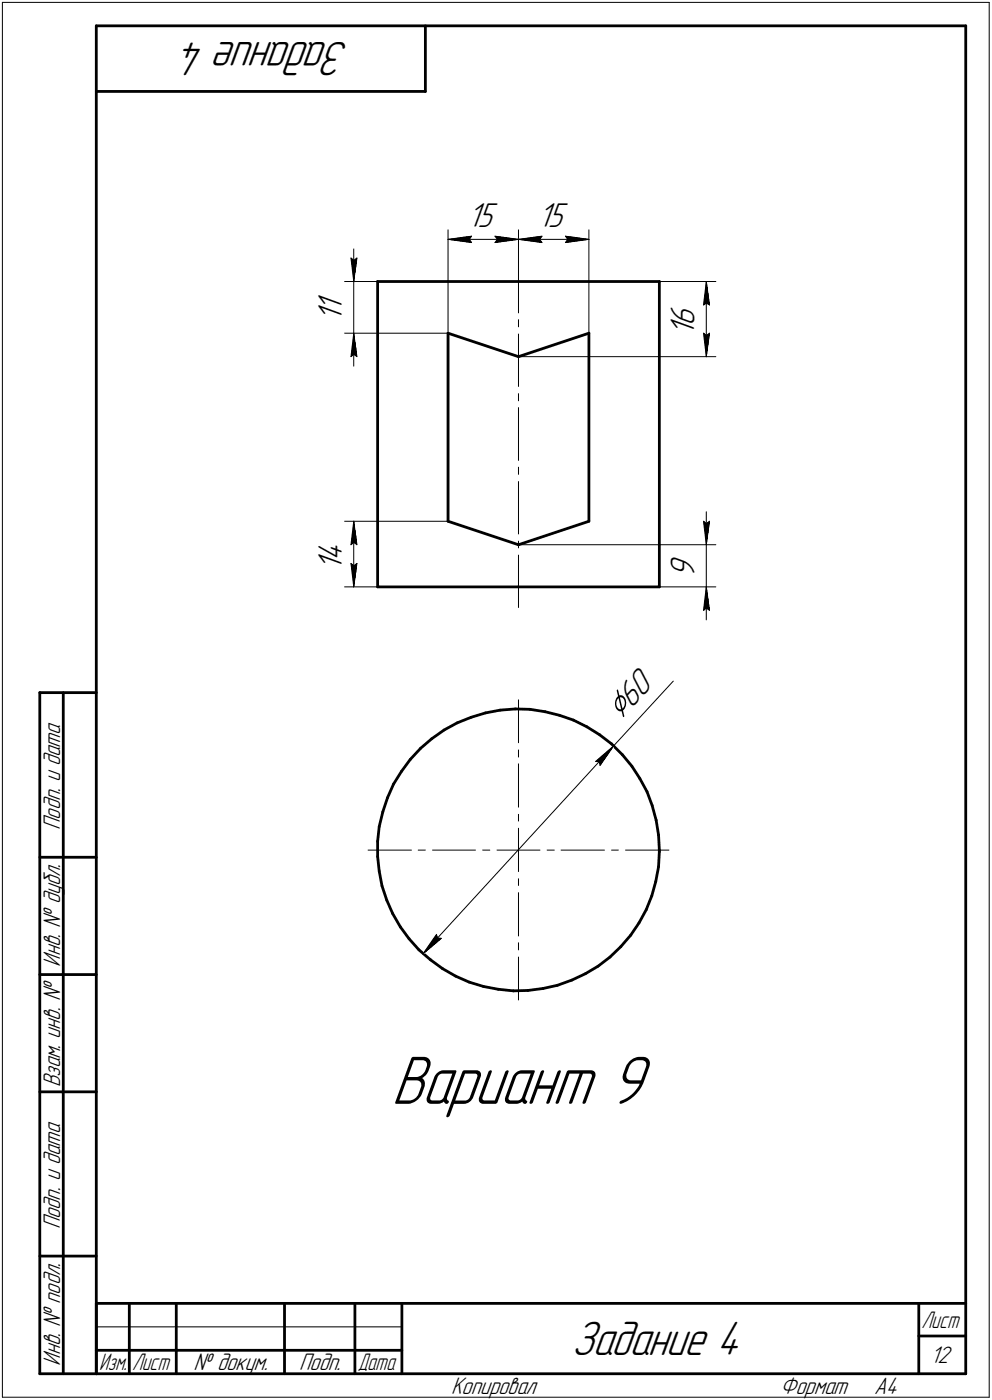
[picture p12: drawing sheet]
<svg xmlns="http://www.w3.org/2000/svg" width="211mm" height="298mm" viewBox="0 0 211 298" stroke-linecap="round" stroke-linejoin="round" font-family="sans-serif">
<defs><g id="words">
<text font-size="15.6" x="83.3" y="235">Вариант 9</text>
<g font-size="10.9">
<text x="74.4" y="9" transform="rotate(-180 74.4 9)">Задание 4</text>
<text x="121.6" y="288.5">Задание 4</text>
</g>
<text font-size="8.5" x="132.1" y="153.4" transform="rotate(-47 132.1 153.4)">Ç60</text>
<g font-size="7.8">
<text x="99.5" y="48.4">15</text>
<text x="114.5" y="48.4">15</text>
<text x="72.8" y="68.5" transform="rotate(-90 72.8 68.5)">1</text>
<text x="72.8" y="66.4" transform="rotate(-90 72.8 66.4)">1</text>
<text x="147.8" y="71.5" transform="rotate(-90 147.8 71.5)">1</text>
<text x="147.8" y="69.4" transform="rotate(-90 147.8 69.4)">6</text>
<text x="72.8" y="119.4" transform="rotate(-90 72.8 119.4)">4</text>
<text x="72.8" y="121.5" transform="rotate(-90 72.8 121.5)">1</text>
<text x="147.8" y="123" transform="rotate(-90 147.8 123)">9</text>
</g>
<g font-size="5.4">
<text x="12.8" y="176.7" transform="rotate(-90 12.8 176.7)">Подп. и дата</text>
<text x="12.8" y="205.8" transform="rotate(-90 12.8 205.8)">Инв. № дубл.</text>
<text x="12.8" y="231.6" transform="rotate(-90 12.8 231.6)">Взам. инв. №</text>
<text x="12.8" y="261.7" transform="rotate(-90 12.8 261.7)">Подп. и дата</text>
<text x="12.8" y="290.8" transform="rotate(-90 12.8 290.8)">Инв. № подл.</text>
<text x="41.2" y="291.8">№ докум.</text>
<text x="63.6" y="291.8">Подп.</text>
<text x="198" y="290.3">12</text>
<text x="96" y="296.8">Копировал</text>
<text x="166" y="296.8">Формат</text>
<text x="186" y="296.8">A4</text>
</g>
<g font-size="5.3">
<text x="196.1" y="282.8">Лист</text>
<text x="21.1" y="291.8">Изм.</text>
<text x="28.1" y="291.8">Лист</text>
<text x="76.1" y="291.8">Дата</text>
</g>
</g></defs>
<g fill="none" stroke="#000" stroke-width=".59">
<path d="M20.5 5.5v287zM20.5 5.5h185zM20.5 19.5h70zM90.5 5.5v14zM205.5 5.5v287zM80.3 59.9v65.1zM80.3 59.9h60zM140.3 59.9v65.1zM95.3 71l15 4.9zM95.3 71v40zM110.3 75.9l15-4.9zM125.3 71v40z"/>
<path d="M95.3 111l15 5zM110.3 116l15-5zM80.3 125h60zM8.5 147.5v145zM8.5 147.5h12zM13.5 147.5v145zM89.5 159.3l2.4-2zM89.5 159.3l-2.2 2.4zM91.9 157.3l2.6-1.9zM94.5 155.4l2.8-1.5zM97.3 153.9l2.9-1.2zM100.2 152.7l3.1-.9z"/>
<path d="M103.3 151.8l3.1-.6zM106.4 151.2l3.2-.2zM109.6 151h3.2zM112.8 151l3.2 .6zM116 151.6l3 .7zM119 152.3l3 1zM122 153.3l2.9 1.5zM124.9 154.8l2.7 1.7zM127.6 156.5l2.5 1.9zM130.1 158.4l2.3 2.3zM80.3 179.2v3.2zM80.7 176l-.4 3.2z"/>
<path d="M81.4 172.9l-.7 3.1zM82.5 169.8l-1.1 3.1zM83.7 167l-1.2 2.8zM85.4 164.3l-1.7 2.7zM87.3 161.7l-1.9 2.6zM132.4 160.7l2.1 2.5zM134.5 163.2l1.6 2.6zM136.1 165.8l1.6 2.8zM137.7 168.6l1.1 2.9zM138.8 171.5l.8 3.2zM139.6 174.7l.5 3.1zM140.1 177.8l.2 3.2z"/>
<path d="M8.5 182.5h12zM80.3 182.4l.4 3.1zM80.7 185.5l.6 3.1zM81.3 188.6l1 3.1zM82.3 191.7l1.3 2.9zM83.6 194.6l1.6 2.8zM85.2 197.4l1.8 2.5zM87 199.9l2.2 2.4zM134.2 199.1l-2.1 2.5zM136 196.5l-1.8 2.6zM137.5 193.7l-1.5 2.8zM138.7 190.8l-1.2 2.9z"/>
<path d="M139.5 187.7l-.8 3.1zM140.1 184.6l-.6 3.1zM140.3 181.4l-.2 3.2zM140.3 181v.4zM8.5 207.5h12zM89.2 202.3l2.4 2.1zM91.6 204.4l2.5 1.8zM94.1 206.2l2.8 1.7zM96.9 207.9l2.9 1.2zM99.8 209.1l3.1 1zM102.9 210.1l3.1 .6zM106 210.7l3.2 .3z"/>
<path d="M109.2 211l3.2-.1zM112.4 210.9l3.2-.4zM115.6 210.5l3-.7zM118.6 209.8l3.1-1.1zM121.7 208.7l2.8-1.4zM124.5 207.3l2.8-1.6zM127.3 205.7l2.5-1.9zM129.8 203.8l2.3-2.2zM8.5 232.5h12zM8.5 267.5h12zM20.5 277.5h185zM20.5 277.5v15z"/>
<path d="M27.5 277.5v15zM37.5 277.5v15zM60.5 277.5v15zM75.5 277.5v15zM85.5 277.5v15zM195.5 277.5v15zM8.5 292.5h12zM20.5 292.5h185zM20.5 287.5h7zM27.5 287.5h10zM37.5 287.5h23zM60.5 287.5h15z"/>
<path d="M75.5 287.5h10zM195.5 284.5h10z"/>
</g>
<g fill="none" stroke="#000" stroke-width=".21">
<path d="M.5 .5v297zM.5 .5h210zM210.5 .5v297zM73.3 59.9h7zM74.7 54.9l.6 .6zM74.7 54.9l.6 5zM75.3 55.5l.6-.6zM75.3 53v6.9zM75.3 59.9v11.1zM75.9 54.9l-.6 5zM95.3 48.9v22.1zM95.3 51l5-.7z"/>
<path d="M95.3 51l5 .6zM95.3 51h15zM99.8 51l.5 .6zM100.3 50.3l-.5 .7zM105.3 51.6l5-.6zM105.3 50.3l.5 .7zM105.3 50.3l5 .7zM105.8 51l-.5 .6zM110.3 55.4v11.2zM110.3 48.9v6.5zM110.3 51l5-.7zM110.3 51l5 .6z"/>
<path d="M110.3 51h15zM114.8 51l.5 .6zM115.3 50.3l-.5 .7zM120.3 51.6l5-.6zM120.3 50.3l.5 .7zM120.3 50.3l5 .7zM120.8 51l-.5 .6zM125.3 48.9v32zM140.3 59.9h12zM150.3 59.9l.7 5zM150.3 59.9l-.6 5zM150.3 59.9v16z"/>
<path d="M73.3 71h22zM74.7 75.9l.6-.5zM75.3 71l-.6 4.9zM75.3 75.4l.6 .5zM75.3 71l.6 4.9zM75.3 71v7zM110.3 71.1v11.2zM110.3 68.1v1.5zM110.3 75.9h42zM149.7 64.9l.6-.4zM149.7 71l.6 4.9zM149.7 71l.6 .5z"/>
<path d="M150.3 64.5l.7 .4zM150.3 71.5l.7-.5zM151 71l-.7 4.9zM110.3 99.5v1.5zM110.3 86.8v11.2zM110.3 83.8v1.5zM73.3 111h22zM74.7 120l.6 5zM74.7 120l.6 .5zM74.7 116l.6-.5zM75.3 111l.6 5zM75.3 115.5l.6 .5z"/>
<path d="M75.3 111l-.6 5zM75.3 111v14zM75.9 120l-.6 5zM110.3 118.2v11.2zM110.3 115.2v1.5zM110.3 102.5v11.2zM110.3 116h42zM149.7 111l.6 .5zM149.7 111l.6 5zM150.3 111.5l.7-.5zM150.3 109v7zM150.3 116v9z"/>
<path d="M151 111l-.7 5zM73.3 125h7zM75.3 120.5l.6-.5zM140.3 125h12zM149.7 130l.6-.5zM150.3 125l-.6 5zM150.3 129.5l.7 .5zM150.3 125l.7 5zM150.3 125v7zM110.3 149v9.2zM110.3 159.7v1.5zM130.6 158.8l-2.9 4.2z"/>
<path d="M130.6 158.8l-40.6 44.3zM143.3 145l-12.7 13.8zM110.3 162.6v9.3zM110.3 173.4v1.4zM110.3 176.4v4.6zM126.7 162.1l.8 .1zM126.7 162.1l3.9-3.3zM127.5 162.2l.2 .8zM78.3 181h9.2zM89 181h1.5zM92 181h9.2zM92.9 199l-2.9 4.1z"/>
<path d="M92.9 199l.1 .7zM93 199.7l.9 .1zM102.7 181h1.5zM105.7 181h4.6zM110.3 181h4.6zM110.3 190.1v9.2zM110.3 187.1v1.5zM110.3 181v4.6zM116.4 181h1.5zM119.4 181h9.2zM130.1 181h1.5zM133.1 181h9.2z"/>
<path d="M90 203.1l3.9-3.3zM110.3 203.8v9.1zM110.3 200.7v1.6zM.5 297.5h210zM20.5 282.5h65z"/>
</g>
<g fill="#fff" stroke="#fff" stroke-width=".21">
<path d="M83.3 223.9h56.2zM83.3 223.9h56.2zM83.3 224h56.2zM83.3 224.1h56.2zM83.3 224.2h56.2zM83.3 224.3h56.2zM83.3 224.4h56.2zM83.3 224.5h56.2zM83.3 224.5h56.2zM83.3 224.6h56.2zM83.3 224.7h56.2zM83.3 224.8h56.2zM83.3 224.9h56.2zM83.3 225h56.2zM83.3 225h56.2zM83.3 225.1h56.2zM83.3 225.2h56.2zM83.3 225.3h56.2zM83.3 225.4h56.2zM83.3 225.5h56.2zM83.3 225.6h56.2zM83.3 225.6h56.2zM83.3 225.7h56.2zM83.3 225.8h56.2zM83.3 225.9h56.2zM83.3 226h56.2zM83.3 226.1h56.2zM83.3 226.1h56.2zM83.3 226.2h56.2zM83.3 226.3h56.2zM83.3 226.4h56.2zM83.3 226.5h56.2zM83.3 226.6h56.2zM83.3 226.7h56.2zM83.3 226.7h56.2zM83.3 226.8h56.2zM83.3 226.9h56.2zM83.3 227h56.2zM83.3 227.1h56.2zM83.3 227.2h56.2zM83.3 227.2h56.2zM83.3 227.3h56.2zM83.3 227.4h56.2zM83.3 227.5h56.2zM83.3 227.6h56.2zM83.3 227.7h56.2zM83.3 227.8h56.2zM83.3 227.8h56.2zM83.3 227.9h56.2zM83.3 228h56.2zM83.3 228.1h56.2zM83.3 228.2h56.2zM83.3 228.3h56.2zM83.3 228.3h56.2zM83.3 228.4h56.2zM83.3 228.5h56.2zM83.3 228.6h56.2zM83.3 228.7h56.2zM83.3 228.8h56.2zM83.3 228.9h56.2zM83.3 228.9h56.2zM83.3 229h56.2zM83.3 229.1h56.2zM83.3 229.2h56.2zM83.3 229.3h56.2zM83.3 229.4h56.2zM83.3 229.4h56.2zM83.3 229.5h56.2zM83.3 229.6h56.2zM83.3 229.7h56.2zM83.3 229.8h56.2zM83.3 229.9h56.2zM83.3 230h56.2zM83.3 230h56.2zM83.3 230.1h56.2zM83.3 230.2h56.2zM83.3 230.3h56.2zM83.3 230.4h56.2zM83.3 230.5h56.2zM83.3 230.5h56.2zM83.3 230.6h56.2zM83.3 230.7h56.2zM83.3 230.8h56.2zM83.3 230.9h56.2zM83.3 231h56.2zM83.3 231.1h56.2zM83.3 231.1h56.2zM83.3 231.2h56.2zM83.3 231.3h56.2zM83.3 231.4h56.2zM83.3 231.5h56.2zM83.3 231.6h56.2zM83.3 231.6h56.2zM83.3 231.7h56.2zM83.3 231.8h56.2zM83.3 231.9h56.2zM83.3 232h56.2zM83.3 232.1h56.2zM83.3 232.2h56.2zM83.3 232.2h56.2zM83.3 232.3h56.2zM83.3 232.4h56.2zM83.3 232.5h56.2zM83.3 232.6h56.2zM83.3 232.7h56.2zM83.3 232.7h56.2zM83.3 232.8h56.2zM83.3 232.9h56.2zM83.3 233h56.2zM83.3 233.1h56.2zM83.3 233.2h56.2zM83.3 233.3h56.2zM83.3 233.3h56.2zM83.3 233.4h56.2zM83.3 233.5h56.2zM83.3 233.6h56.2zM83.3 233.7h56.2zM83.3 233.8h56.2zM83.3 233.8h56.2zM83.3 233.9h56.2zM83.3 234h56.2zM83.3 234.1h56.2zM83.3 234.2h56.2zM83.3 234.3h56.2zM83.3 234.4h56.2zM83.3 234.4h56.2zM83.3 234.5h56.2zM83.3 234.6h56.2zM83.3 234.7h56.2zM83.3 234.8h56.2zM83.3 234.9h56.2zM83.3 234.9h56.2zM83.3 235h56.2zM83.3 235.1h56.2zM83.3 235.2h56.2zM83.3 235.3h56.2zM83.3 235.4h56.2zM83.3 235.5h56.2zM83.3 235.5h56.2zM83.3 235.6h56.2zM83.3 235.7h56.2zM83.3 235.8h56.2zM83.3 235.9h56.2zM83.3 236h56.2zM83.3 236.1h56.2zM83.3 236.1h56.2zM83.3 236.2h56.2zM83.3 236.3h56.2zM83.3 236.4h56.2zM83.3 236.5h56.2zM83.3 236.6h56.2zM83.3 236.6h56.2zM83.3 236.7h56.2zM83.3 236.8h56.2zM83.3 236.9h56.2zM83.3 237h56.2zM83.3 237.1h56.2zM83.3 237.2h56.2zM83.3 237.2h56.2zM83.3 237.3h56.2zM83.3 237.4h56.2zM83.3 237.5h56.2zM83.3 237.6h56.2zM83.3 237.7h56.2zM83.3 237.7h56.2zM83.3 237.8h56.2zM83.3 237.9h56.2zM83.3 238h56.2z"/>
<path d="M92.8 198.4h.2zM92.7 198.5h.4zM92.7 198.5h.5zM92.6 198.6h.7zM92.5 198.7h.9zM92.5 198.8h1zM92.5 198.9h1.1zM92.4 199h1.2zM92.3 199.1h1.4zM92.3 199.1h1.6zM92.2 199.2h1.8zM92.1 199.3h2zM92 199.4h2.1zM92 199.5h2.2zM91.9 199.6h2.4zM91.9 199.6h2.5zM91.8 199.7h2.7zM91.8 199.8h2.8zM91.7 199.9h3zM91.6 200h3zM91.6 200.1h2.9zM91.5 200.2h2.9zM91.4 200.2h2.9zM91.4 200.3h2.7zM91.4 200.4h2.7zM91.3 200.5h2.7zM91.2 200.6h2.7zM91.2 200.7h2.6zM91.1 200.7h2.5zM91 200.8h2.6zM90.9 200.9h2.6zM90.9 201h2.5zM90.8 201.1h2.4zM90.8 201.2h2.3zM90.7 201.3h2.3zM90.7 201.3h2.3zM90.7 201.4h2.2zM90.6 201.5h2.1zM90.6 201.6h2zM90.6 201.7h1.9zM90.5 201.8h2zM90.5 201.8h1.9zM90.5 201.9h1.7zM90.4 202h1.7zM90.4 202.1h1.6zM90.3 202.2h1.6zM90.3 202.3h1.5zM90.3 202.4h1.3zM90.3 202.4h1.1zM90.3 202.5h1zM90.3 202.6h.8zM90.2 202.7h.7zM90.2 202.8h.6zM90.2 202.9h.4zM90.1 202.9h.3zM90.1 203h.2z"/>
<path d="M130.4 158.9h.2zM130.2 159h.4zM130 159.1h.6zM129.9 159.2h.6zM129.7 159.3h.8zM129.5 159.3h1zM129.4 159.4h1zM129.2 159.5h1.2zM129 159.6h1.4zM128.9 159.7h1.4zM128.8 159.8h1.5zM128.7 159.9h1.6zM128.6 159.9h1.6zM128.5 160h1.7zM128.4 160.1h1.8zM128.3 160.2h1.8zM128.2 160.3h1.9zM128.1 160.4h2zM128 160.4h2zM127.9 160.5h2.1zM127.8 160.6h2.2zM127.7 160.7h2.3zM127.6 160.8h2.4zM127.5 160.9h2.4zM127.4 161h2.4zM127.3 161h2.5zM127.3 161.1h2.4zM127.1 161.2h2.5zM127 161.3h2.5zM126.9 161.4h2.6zM126.8 161.5h2.7zM126.7 161.5h2.7zM126.7 161.6h2.7zM126.5 161.7h2.8zM126.4 161.8h2.8zM126.3 161.9h2.8zM126.2 162h2.9zM126.2 162.1h2.8zM126 162.1h2.9zM126.2 162.2h2.7zM126.2 162.3h2.7zM126.3 162.4h2.5zM126.4 162.5h2.3zM126.5 162.6h2.2zM126.6 162.6h2zM126.7 162.7h1.8zM126.7 162.8h1.7zM126.8 162.9h1.6zM127 163h1.4zM127.1 163.1h1.2zM127.2 163.2h1.1zM127.3 163.2h.9zM127.3 163.3h.8zM127.4 163.4h.6zM127.5 163.5h.5zM127.6 163.6h.3zM127.7 163.7h.1z"/>
<path d="M135.7 141h.2zM135.6 141.1h.4zM135.6 141.1h.5zM135.5 141.2h.6zM135.4 141.3h.8zM135.3 141.4h1zM135.2 141.5h1.2zM135.1 141.6h1.4zM135 141.6h1.6zM135 141.7h1.7zM134.9 141.8h1.8zM134.8 141.9h2.1zM134.8 142h2.2zM134.7 142.1h2.4zM134.6 142.2h2.6zM134.5 142.2h2.7zM134.5 142.3h2.8zM134.4 142.4h3zM134.3 142.5h3.2zM134.2 142.6h3.4zM134.1 142.7h3.6zM134 142.7h3.8zM133.9 142.8h3.9zM133.9 142.9h4.1zM133.8 143h4.3zM133.8 143.1h4.4zM133.7 143.2h4.6zM133.6 143.3h4.7zM133.5 143.3h4.9zM133.4 143.4h5.1zM133.3 143.5h5.3zM133.3 143.6h5.4zM133.2 143.7h5.6zM133.1 143.8h5.8zM133 143.8h5.9zM132.9 143.9h6.2zM132.8 144h6.4zM132.8 144.1h6.5zM132.8 144.2h6.6zM132.7 144.3h6.7zM132.6 144.4h6.9zM132.5 144.4h7.1zM132.4 144.5h7.3zM132.3 144.6h7.5zM132.2 144.7h7.7zM132.2 144.8h7.8zM132.1 144.9h7.9zM132 144.9h8.2zM131.9 145h8.4zM131.8 145.1h8.6zM131.7 145.2h8.8zM131.7 145.3h8.8zM131.7 145.4h8.9zM131.6 145.5h9.1zM131.5 145.5h9.3zM131.4 145.6h9.5zM131.3 145.7h9.7zM131.2 145.8h9.9zM131.1 145.9h10zM131.1 146h10zM131 146h10.1zM130.9 146.1h10.1zM130.8 146.2h10.1zM130.8 146.3h10zM130.7 146.4h10zM130.6 146.5h10zM130.6 146.6h9.9zM130.5 146.6h10zM130.4 146.7h10zM130.3 146.8h10zM130.2 146.9h10.1zM130.1 147h10.1zM130 147.1h10.1zM130 147.2h10zM129.9 147.2h10.1zM129.8 147.3h10.1zM129.8 147.4h10zM129.7 147.5h10zM129.6 147.6h10zM129.5 147.7h10zM129.5 147.7h9.9zM129.4 147.8h10zM129.3 147.9h10.1zM129.2 148h10.1zM129.1 148.1h10.1zM129 148.2h10.1zM128.9 148.3h10.1zM128.9 148.3h10zM128.8 148.4h10.1zM128.8 148.5h10zM128.7 148.6h10zM128.6 148.7h10zM128.5 148.8h10zM128.4 148.8h10.1zM128.4 148.9h10zM128.3 149h10zM128.2 149.1h10.1zM128.1 149.2h10.1zM128 149.3h10.1zM127.9 149.4h10.1zM127.8 149.4h10.1zM127.8 149.5h10zM127.9 149.6h9.9zM128 149.7h9.7zM128.1 149.8h9.6zM128.2 149.9h9.4zM128.3 149.9h9.2zM128.4 150h9zM128.4 150.1h8.9zM128.5 150.2h8.7zM128.6 150.3h8.6zM128.8 150.4h8.3zM128.9 150.5h8.1zM128.9 150.5h8zM129 150.6h7.8zM129.1 150.7h7.7zM129.2 150.8h7.5zM129.3 150.9h7.4zM129.4 151h7.2zM129.5 151h7zM129.5 151.1h6.9zM129.7 151.2h6.6zM129.8 151.3h6.4zM129.9 151.4h6.2zM130 151.5h6.1zM130 151.6h6zM130.1 151.6h5.8zM130.2 151.7h5.7zM130.3 151.8h5.5zM130.4 151.9h5.3zM130.5 152h5.1zM130.6 152.1h5zM130.7 152.1h4.8zM130.8 152.2h4.6zM130.9 152.3h4.4zM131 152.4h4.2zM131.1 152.5h4zM131.1 152.6h3.9zM131.2 152.7h3.8zM131.3 152.7h3.7zM131.4 152.8h3.5zM131.6 152.9h3.2zM131.7 153h3zM131.7 153.1h2.9zM131.8 153.2h2.7zM131.9 153.2h2.6zM132 153.3h2.4zM132.1 153.4h2.2zM132.2 153.5h2zM132.2 153.6h2zM132.3 153.7h1.8zM132.5 153.8h1.5zM132.6 153.8h1.3zM132.7 153.9h1.2zM132.8 154h1zM132.8 154.1h.9zM132.9 154.2h.7zM133 154.3h.5zM133.1 154.3h.3zM133.2 154.4h.1z"/>
<path d="M67.1 114.4h7.2zM67.1 114.5h7.2zM67.1 114.6h7.2zM67.1 114.6h7.2zM67.1 114.7h7.2zM67.1 114.8h7.2zM67.1 114.9h7.2zM67.1 115h7.2zM67.1 115.1h7.2zM67.1 115.1h7.2zM67.1 115.2h7.2zM67.1 115.3h7.2zM67.1 115.4h7.2zM67.1 115.5h7.2zM67.1 115.6h7.2zM67.1 115.7h7.2zM67.1 115.7h7.2zM67.1 115.8h7.2zM67.1 115.9h7.2zM67.1 116h7.2zM67.1 116.1h7.2zM67.1 116.2h7.2zM67.1 116.2h7.2zM67.1 116.3h7.2zM67.1 116.4h7.2zM67.1 116.5h7.2zM67.1 116.6h7.2zM67.1 116.7h7.2zM67.1 116.8h7.2zM67.1 116.8h7.2zM67.1 116.9h7.2zM67.1 117h7.2zM67.1 117.1h7.2zM67.1 117.2h7.2zM67.1 117.3h7.2zM67.1 117.3h7.2zM67.1 117.4h7.2zM67.1 117.5h7.2zM67.1 117.6h7.2zM67.1 117.7h7.2zM67.1 117.8h7.2zM67.1 117.9h7.2zM67.1 117.9h7.2zM67.1 118h7.2zM67.1 118.1h7.2zM67.1 118.2h7.2zM67.1 118.3h7.2zM67.1 118.4h7.2zM67.1 118.4h7.2zM67.1 118.5h7.2zM67.1 118.6h7.2zM67.1 118.7h7.2zM67.1 118.8h7.2zM67.1 118.9h7.2zM67.1 119h7.2zM67.1 119h7.2zM67.1 119.1h7.2zM67.1 119.2h7.2zM67.1 119.3h7.2zM67.1 119.4h7.2zM67.1 119.5h7.2zM67.1 119.5h7.2zM67.1 119.6h7.2zM67.1 119.7h7.2zM67.1 119.8h7.2zM67.1 119.9h7.2zM67.1 120h7.2zM67.1 120.1h7.2zM67.1 120.1h7.2zM67.1 120.2h7.2zM67.1 120.3h7.2zM67.1 120.4h7.2zM67.1 120.5h7.2zM67.1 120.6h7.2zM67.1 120.6h7.2zM67.1 120.7h7.2zM67.1 120.8h7.2zM67.1 120.9h7.2zM67.1 121h7.2zM67.1 121.1h7.2zM67.1 121.2h7.2zM67.1 121.2h7.2zM67.1 121.3h7.2zM67.1 121.4h7.2z"/>
<path d="M74.1 119.5h2.4zM74.2 119.5h2.3zM74.2 119.6h2.3zM74.2 119.7h2.3zM74.2 119.8h2.3zM74.2 119.9h2.3zM74.2 120h2.3zM74.2 120.1h2.3zM74.3 120.1h2.2zM74.3 120.2h2.2zM74.3 120.3h2.2zM74.3 120.4h2.2zM74.3 120.5h2.2zM74.3 120.6h2.2zM74.3 120.6h2.2zM74.3 120.7h2.1zM74.3 120.8h2.1zM74.3 120.9h2.1zM74.3 121h2.1zM74.3 121.1h2.1zM74.3 121.2h2.1zM74.3 121.2h2.1zM74.3 121.3h2zM74.4 121.4h1.9zM74.4 121.5h1.9zM74.4 121.6h1.9zM74.4 121.7h1.9zM74.4 121.8h1.9zM74.4 121.8h1.9zM74.4 121.9h1.9zM74.5 122h1.7zM74.5 122.1h1.7zM74.5 122.2h1.7zM74.5 122.3h1.7zM74.5 122.3h1.7zM74.5 122.4h1.7zM74.5 122.5h1.7zM74.6 122.6h1.5zM74.6 122.7h1.5zM74.6 122.8h1.5zM74.6 122.9h1.5zM74.6 122.9h1.5zM74.6 123h1.5zM74.6 123.1h1.5zM74.6 123.2h1.4zM74.7 123.3h1.3zM74.7 123.4h1.3zM74.8 123.4h1.1zM74.8 123.5h1.1zM74.8 123.6h1.1zM74.8 123.7h1.1zM74.8 123.8h1zM74.9 123.9h.9zM74.9 124h.9zM74.9 124h.8zM75 124.1h.7zM75 124.2h.6zM75 124.3h.6zM75.1 124.4h.4zM75.1 124.5h.4zM75.2 124.5h.3zM75.2 124.6h.2zM75.2 124.7h.2z"/>
<path d="M75.2 111.3h.2zM75.2 111.3h.2zM75.2 111.4h.3zM75.1 111.5h.4zM75.1 111.6h.4zM75 111.7h.6zM75 111.8h.6zM75 111.8h.7zM74.9 111.9h.8zM74.9 112h.9zM74.9 112.1h.9zM74.8 112.2h1zM74.8 112.3h1.1zM74.8 112.4h1.1zM74.8 112.4h1.1zM74.8 112.5h1.1zM74.7 112.6h1.3zM74.7 112.7h1.3zM74.6 112.8h1.4zM74.6 112.9h1.5zM74.6 112.9h1.5zM74.6 113h1.5zM74.6 113.1h1.5zM74.6 113.2h1.5zM74.6 113.3h1.5zM74.6 113.4h1.5zM74.5 113.5h1.7zM74.5 113.5h1.7zM74.5 113.6h1.7zM74.5 113.7h1.7zM74.5 113.8h1.7zM74.5 113.9h1.7zM74.5 114h1.7zM74.4 114h1.9zM74.4 114.1h1.9zM74.4 114.2h1.9zM74.4 114.3h1.9zM74.4 114.4h1.9zM74.4 114.5h1.9zM74.4 114.6h1.9zM74.3 114.6h2zM74.3 114.7h2.1zM74.3 114.8h2.1zM74.3 114.9h2.1zM74.3 115h2.1zM74.3 115.1h2.1zM74.3 115.1h2.1zM74.3 115.2h2.1zM74.3 115.3h2.2zM74.3 115.4h2.2zM74.3 115.5h2.2zM74.3 115.6h2.2zM74.3 115.7h2.2zM74.3 115.7h2.2zM74.3 115.8h2.2zM74.2 115.9h2.3zM74.2 116h2.3zM74.2 116.1h2.3zM74.2 116.2h2.3zM74.2 116.2h2.3zM74.2 116.3h2.3zM74.2 116.4h2.3z"/>
<path d="M67.1 62.5h7.2zM67.1 62.6h7.2zM67.1 62.7h7.2zM67.1 62.7h7.2zM67.1 62.8h7.2zM67.1 62.9h7.2zM67.1 63h7.2zM67.1 63.1h7.2zM67.1 63.2h7.2zM67.1 63.2h7.2zM67.1 63.3h7.2zM67.1 63.4h7.2zM67.1 63.5h7.2zM67.1 63.6h7.2zM67.1 63.7h7.2zM67.1 63.8h7.2zM67.1 63.8h7.2zM67.1 63.9h7.2zM67.1 64h7.2zM67.1 64.1h7.2zM67.1 64.2h7.2zM67.1 64.3h7.2zM67.1 64.3h7.2zM67.1 64.4h7.2zM67.1 64.5h7.2zM67.1 64.6h7.2zM67.1 64.7h7.2zM67.1 64.8h7.2zM67.1 64.9h7.2zM67.1 64.9h7.2zM67.1 65h7.2zM67.1 65.1h7.2zM67.1 65.2h7.2zM67.1 65.3h7.2zM67.1 65.4h7.2zM67.1 65.4h7.2zM67.1 65.5h7.2zM67.1 65.6h7.2zM67.1 65.7h7.2zM67.1 65.8h7.2zM67.1 65.9h7.2zM67.1 66h7.2zM67.1 66h7.2zM67.1 66.1h7.2zM67.1 66.2h7.2zM67.1 66.3h7.2zM67.1 66.4h7.2zM67.1 66.5h7.2zM67.1 66.5h7.2zM67.1 66.6h7.2zM67.1 66.7h7.2zM67.1 66.8h7.2zM67.1 66.9h7.2zM67.1 67h7.2zM67.1 67.1h7.2zM67.1 67.1h7.2zM67.1 67.2h7.2zM67.1 67.3h7.2zM67.1 67.4h7.2zM67.1 67.5h7.2zM67.1 67.6h7.2zM67.1 67.6h7.2zM67.1 67.7h7.2zM67.1 67.8h7.2zM67.1 67.9h7.2zM67.1 68h7.2zM67.1 68.1h7.2zM67.1 68.2h7.2zM67.1 68.2h7.2zM67.1 68.3h7.2zM67.1 68.4h7.2z"/>
<path d="M74.1 54.4h2.4zM74.2 54.5h2.3zM74.2 54.6h2.3zM74.2 54.7h2.3zM74.2 54.8h2.3zM74.2 54.9h2.3zM74.2 54.9h2.3zM74.2 55h2.3zM74.3 55.1h2.2zM74.3 55.2h2.2zM74.3 55.3h2.2zM74.3 55.4h2.2zM74.3 55.5h2.2zM74.3 55.5h2.2zM74.3 55.6h2.2zM74.3 55.7h2.1zM74.3 55.8h2.1zM74.3 55.9h2.1zM74.3 56h2.1zM74.3 56h2.1zM74.3 56.1h2.1zM74.3 56.2h2.1zM74.3 56.3h2zM74.4 56.4h1.9zM74.4 56.5h1.9zM74.4 56.6h1.9zM74.4 56.6h1.9zM74.4 56.7h1.9zM74.4 56.8h1.9zM74.4 56.9h1.9zM74.5 57h1.7zM74.5 57.1h1.7zM74.5 57.1h1.7zM74.5 57.2h1.7zM74.5 57.3h1.7zM74.5 57.4h1.7zM74.5 57.5h1.7zM74.6 57.6h1.5zM74.6 57.7h1.5zM74.6 57.7h1.5zM74.6 57.8h1.5zM74.6 57.9h1.5zM74.6 58h1.5zM74.6 58.1h1.5zM74.6 58.2h1.4zM74.7 58.3h1.3zM74.7 58.3h1.3zM74.8 58.4h1.1zM74.8 58.5h1.1zM74.8 58.6h1.1zM74.8 58.7h1.1zM74.8 58.8h1zM74.9 58.8h.9zM74.9 58.9h.9zM74.9 59h.8zM75 59.1h.7zM75 59.2h.6zM75 59.3h.6zM75.1 59.4h.4zM75.1 59.4h.4zM75.2 59.5h.3zM75.2 59.6h.2zM75.2 59.7h.2z"/>
<path d="M75.2 71.2h.2zM75.2 71.3h.2zM75.2 71.4h.3zM75.1 71.5h.4zM75.1 71.5h.4zM75 71.6h.6zM75 71.7h.6zM75 71.8h.7zM74.9 71.9h.8zM74.9 72h.9zM74.9 72.1h.9zM74.8 72.1h1zM74.8 72.2h1.1zM74.8 72.3h1.1zM74.8 72.4h1.1zM74.8 72.5h1.1zM74.7 72.6h1.3zM74.7 72.6h1.3zM74.6 72.7h1.4zM74.6 72.8h1.5zM74.6 72.9h1.5zM74.6 73h1.5zM74.6 73.1h1.5zM74.6 73.2h1.5zM74.6 73.2h1.5zM74.6 73.3h1.5zM74.5 73.4h1.7zM74.5 73.5h1.7zM74.5 73.6h1.7zM74.5 73.7h1.7zM74.5 73.7h1.7zM74.5 73.8h1.7zM74.5 73.9h1.7zM74.4 74h1.9zM74.4 74.1h1.9zM74.4 74.2h1.9zM74.4 74.3h1.9zM74.4 74.3h1.9zM74.4 74.4h1.9zM74.4 74.5h1.9zM74.3 74.6h2zM74.3 74.7h2.1zM74.3 74.8h2.1zM74.3 74.8h2.1zM74.3 74.9h2.1zM74.3 75h2.1zM74.3 75.1h2.1zM74.3 75.2h2.1zM74.3 75.3h2.2zM74.3 75.4h2.2zM74.3 75.4h2.2zM74.3 75.5h2.2zM74.3 75.6h2.2zM74.3 75.7h2.2zM74.3 75.8h2.2zM74.2 75.9h2.3zM74.2 75.9h2.3zM74.2 76h2.3zM74.2 76.1h2.3zM74.2 76.2h2.3zM74.2 76.3h2.3zM74.2 76.4h2.3z"/>
<path d="M142.2 117.9h7.1zM142.2 118h7.1zM142.2 118.1h7.1zM142.2 118.2h7.1zM142.2 118.3h7.1zM142.2 118.4h7.1zM142.2 118.4h7.1zM142.2 118.5h7.1zM142.2 118.6h7.1zM142.2 118.7h7.1zM142.2 118.8h7.1zM142.2 118.9h7.1zM142.2 119h7.1zM142.2 119h7.1zM142.2 119.1h7.1zM142.2 119.2h7.1zM142.2 119.3h7.1zM142.2 119.4h7.1zM142.2 119.5h7.1zM142.2 119.5h7.1zM142.2 119.6h7.1zM142.2 119.7h7.1zM142.2 119.8h7.1zM142.2 119.9h7.1zM142.2 120h7.1zM142.2 120.1h7.1zM142.2 120.1h7.1zM142.2 120.2h7.1zM142.2 120.3h7.1zM142.2 120.4h7.1zM142.2 120.5h7.1zM142.2 120.6h7.1zM142.2 120.6h7.1zM142.2 120.7h7.1zM142.2 120.8h7.1zM142.2 120.9h7.1zM142.2 121h7.1zM142.2 121.1h7.1zM142.2 121.2h7.1zM142.2 121.2h7.1zM142.2 121.3h7.1zM142.2 121.4h7.1zM142.2 121.5h7.1zM142.2 121.6h7.1zM142.2 121.7h7.1zM142.2 121.8h7.1zM142.2 121.8h7.1zM142.2 121.9h7.1zM142.2 122h7.1zM142.2 122.1h7.1zM142.2 122.2h7.1zM142.2 122.3h7.1zM142.2 122.3h7.1zM142.2 122.4h7.1zM142.2 122.5h7.1zM142.2 122.6h7.1zM142.2 122.7h7.1zM142.2 122.8h7.1zM142.2 122.9h7.1z"/>
<path d="M150.2 125.2h.3zM150.2 125.3h.3zM150.2 125.4h.3zM150.1 125.5h.4zM150.1 125.6h.4zM150 125.6h.6zM150 125.7h.6zM150 125.8h.7zM149.9 125.9h.8zM149.9 126h.9zM149.9 126.1h.9zM149.9 126.2h.9zM149.9 126.2h1zM149.8 126.3h1.1zM149.8 126.4h1.2zM149.8 126.5h1.2zM149.7 126.6h1.3zM149.7 126.7h1.3zM149.6 126.7h1.4zM149.6 126.8h1.5zM149.6 126.9h1.5zM149.6 127h1.5zM149.6 127.1h1.5zM149.6 127.2h1.5zM149.6 127.3h1.5zM149.6 127.3h1.5zM149.5 127.4h1.7zM149.5 127.5h1.7zM149.5 127.6h1.7zM149.5 127.7h1.7zM149.5 127.8h1.7zM149.5 127.8h1.7zM149.5 127.9h1.7zM149.4 128h1.9zM149.4 128.1h1.9zM149.4 128.2h1.9zM149.4 128.3h1.9zM149.4 128.4h1.9zM149.4 128.4h1.9zM149.4 128.5h1.9zM149.4 128.6h1.9zM149.4 128.7h2zM149.4 128.8h2zM149.4 128.9h2zM149.4 128.9h2zM149.4 129h2zM149.4 129.1h2zM149.4 129.2h2zM149.3 129.3h2.2zM149.3 129.4h2.2zM149.3 129.5h2.2zM149.3 129.5h2.2zM149.3 129.6h2.2zM149.3 129.7h2.2zM149.3 129.8h2.2zM149.2 129.9h2.4zM149.2 130h2.4zM149.2 130h2.4zM149.2 130.1h2.4zM149.2 130.2h2.4zM149.2 130.3h2.4zM149.2 130.4h2.4z"/>
<path d="M149.1 110.5h2.5zM149.2 110.6h2.4zM149.2 110.7h2.4zM149.2 110.7h2.4zM149.2 110.8h2.4zM149.2 110.9h2.4zM149.2 111h2.4zM149.2 111.1h2.4zM149.3 111.2h2.2zM149.3 111.3h2.2zM149.3 111.3h2.2zM149.3 111.4h2.2zM149.3 111.5h2.2zM149.3 111.6h2.2zM149.3 111.7h2.2zM149.4 111.8h2zM149.4 111.8h2zM149.4 111.9h2zM149.4 112h2zM149.4 112.1h2zM149.4 112.2h2zM149.4 112.3h2zM149.4 112.4h1.9zM149.4 112.4h1.9zM149.4 112.5h1.9zM149.4 112.6h1.9zM149.4 112.7h1.9zM149.4 112.8h1.9zM149.4 112.9h1.9zM149.4 112.9h1.9zM149.5 113h1.7zM149.5 113.1h1.7zM149.5 113.2h1.7zM149.5 113.3h1.7zM149.5 113.4h1.7zM149.5 113.5h1.7zM149.5 113.5h1.7zM149.6 113.6h1.5zM149.6 113.7h1.5zM149.6 113.8h1.5zM149.6 113.9h1.5zM149.6 114h1.5zM149.6 114h1.5zM149.6 114.1h1.5zM149.6 114.2h1.4zM149.7 114.3h1.3zM149.7 114.4h1.3zM149.8 114.5h1.2zM149.8 114.6h1.2zM149.8 114.6h1.1zM149.9 114.7h1zM149.9 114.8h.9zM149.9 114.9h.9zM149.9 115h.9zM149.9 115.1h.8zM150 115.1h.7zM150 115.2h.6zM150 115.3h.6zM150.1 115.4h.4zM150.1 115.5h.4zM150.2 115.6h.3zM150.2 115.7h.3zM150.2 115.7h.3z"/>
<path d="M142.2 64.4h7.1zM142.2 64.5h7.1zM142.2 64.6h7.1zM142.2 64.7h7.1zM142.2 64.8h7.1zM142.2 64.9h7.1zM142.2 64.9h7.1zM142.2 65h7.1zM142.2 65.1h7.1zM142.2 65.2h7.1zM142.2 65.3h7.1zM142.2 65.4h7.1zM142.2 65.4h7.1zM142.2 65.5h7.1zM142.2 65.6h7.1zM142.2 65.7h7.1zM142.2 65.8h7.1zM142.2 65.9h7.1zM142.2 66h7.1zM142.2 66h7.1zM142.2 66.1h7.1zM142.2 66.2h7.1zM142.2 66.3h7.1zM142.2 66.4h7.1zM142.2 66.5h7.1zM142.2 66.5h7.1zM142.2 66.6h7.1zM142.2 66.7h7.1zM142.2 66.8h7.1zM142.2 66.9h7.1zM142.2 67h7.1zM142.2 67.1h7.1zM142.2 67.1h7.1zM142.2 67.2h7.1zM142.2 67.3h7.1zM142.2 67.4h7.1zM142.2 67.5h7.1zM142.2 67.6h7.1zM142.2 67.6h7.1zM142.2 67.7h7.1zM142.2 67.8h7.1zM142.2 67.9h7.1zM142.2 68h7.1zM142.2 68.1h7.1zM142.2 68.2h7.1zM142.2 68.2h7.1zM142.2 68.3h7.1zM142.2 68.4h7.1zM142.2 68.5h7.1zM142.2 68.6h7.1zM142.2 68.7h7.1zM142.2 68.7h7.1zM142.2 68.8h7.1zM142.2 68.9h7.1zM142.2 69h7.1zM142.2 69.1h7.1zM142.2 69.2h7.1zM142.2 69.3h7.1zM142.2 69.3h7.1zM142.2 69.4h7.1zM142.2 69.5h7.1zM142.2 69.6h7.1zM142.2 69.7h7.1zM142.2 69.8h7.1zM142.2 69.8h7.1zM142.2 69.9h7.1zM142.2 70h7.1zM142.2 70.1h7.1zM142.2 70.2h7.1zM142.2 70.3h7.1zM142.2 70.4h7.1zM142.2 70.4h7.1zM142.2 70.5h7.1zM142.2 70.6h7.1zM142.2 70.7h7.1zM142.2 70.8h7.1zM142.2 70.9h7.1zM142.2 71h7.1zM142.2 71h7.1zM142.2 71.1h7.1zM142.2 71.2h7.1zM142.2 71.3h7.1zM142.2 71.4h7.1zM142.2 71.5h7.1z"/>
<path d="M150.2 60.2h.3zM150.2 60.3h.3zM150.2 60.4h.3zM150.1 60.5h.4zM150.1 60.5h.4zM150 60.6h.6zM150 60.7h.6zM150 60.8h.7zM149.9 60.9h.8zM149.9 61h.9zM149.9 61h.9zM149.9 61.1h.9zM149.9 61.2h1zM149.8 61.3h1.1zM149.8 61.4h1.2zM149.8 61.5h1.2zM149.7 61.6h1.3zM149.7 61.6h1.3zM149.6 61.7h1.4zM149.6 61.8h1.5zM149.6 61.9h1.5zM149.6 62h1.5zM149.6 62.1h1.5zM149.6 62.1h1.5zM149.6 62.2h1.5zM149.6 62.3h1.5zM149.5 62.4h1.7zM149.5 62.5h1.7zM149.5 62.6h1.7zM149.5 62.7h1.7zM149.5 62.7h1.7zM149.5 62.8h1.7zM149.5 62.9h1.7zM149.4 63h1.9zM149.4 63.1h1.9zM149.4 63.2h1.9zM149.4 63.2h1.9zM149.4 63.3h1.9zM149.4 63.4h1.9zM149.4 63.5h1.9zM149.4 63.6h1.9zM149.4 63.7h2zM149.4 63.8h2zM149.4 63.8h2zM149.4 63.9h2zM149.4 64h2zM149.4 64.1h2zM149.4 64.2h2zM149.3 64.3h2.2zM149.3 64.3h2.2zM149.3 64.4h2.2zM149.3 64.5h2.2zM149.3 64.6h2.2zM149.3 64.7h2.2zM149.3 64.8h2.2zM149.2 64.9h2.4zM149.2 64.9h2.4zM149.2 65h2.4zM149.2 65.1h2.4zM149.2 65.2h2.4zM149.2 65.3h2.4zM149.2 65.4h2.4z"/>
<path d="M149.1 70.4h2.5zM149.2 70.5h2.4zM149.2 70.6h2.4zM149.2 70.7h2.4zM149.2 70.8h2.4zM149.2 70.9h2.4zM149.2 71h2.4zM149.2 71h2.4zM149.3 71.1h2.2zM149.3 71.2h2.2zM149.3 71.3h2.2zM149.3 71.4h2.2zM149.3 71.5h2.2zM149.3 71.5h2.2zM149.3 71.6h2.2zM149.4 71.7h2zM149.4 71.8h2zM149.4 71.9h2zM149.4 72h2zM149.4 72.1h2zM149.4 72.1h2zM149.4 72.2h2zM149.4 72.3h1.9zM149.4 72.4h1.9zM149.4 72.5h1.9zM149.4 72.6h1.9zM149.4 72.6h1.9zM149.4 72.7h1.9zM149.4 72.8h1.9zM149.4 72.9h1.9zM149.5 73h1.7zM149.5 73.1h1.7zM149.5 73.2h1.7zM149.5 73.2h1.7zM149.5 73.3h1.7zM149.5 73.4h1.7zM149.5 73.5h1.7zM149.6 73.6h1.5zM149.6 73.7h1.5zM149.6 73.7h1.5zM149.6 73.8h1.5zM149.6 73.9h1.5zM149.6 74h1.5zM149.6 74.1h1.5zM149.6 74.2h1.4zM149.7 74.3h1.3zM149.7 74.3h1.3zM149.8 74.4h1.2zM149.8 74.5h1.2zM149.8 74.6h1.1zM149.9 74.7h1zM149.9 74.8h.9zM149.9 74.8h.9zM149.9 74.9h.9zM149.9 75h.8zM150 75.1h.7zM150 75.2h.6zM150 75.3h.6zM150.1 75.4h.4zM150.1 75.4h.4zM150.2 75.5h.3zM150.2 75.6h.3zM150.2 75.7h.3z"/>
<path d="M99.5 42.8h6.7zM99.5 42.9h6.7zM99.5 43h6.7zM99.5 43.1h6.7zM99.5 43.2h6.7zM99.5 43.3h6.7zM99.5 43.3h6.7zM99.5 43.4h6.7zM99.5 43.5h6.7zM99.5 43.6h6.7zM99.5 43.7h6.7zM99.5 43.8h6.7zM99.5 43.9h6.7zM99.5 43.9h6.7zM99.5 44h6.7zM99.5 44.1h6.7zM99.5 44.2h6.7zM99.5 44.3h6.7zM99.5 44.4h6.7zM99.5 44.4h6.7zM99.5 44.5h6.7zM99.5 44.6h6.7zM99.5 44.7h6.7zM99.5 44.8h6.7zM99.5 44.9h6.7zM99.5 45h6.7zM99.5 45h6.7zM99.5 45.1h6.7zM99.5 45.2h6.7zM99.5 45.3h6.7zM99.5 45.4h6.7zM99.5 45.5h6.7zM99.5 45.6h6.7zM99.5 45.6h6.7zM99.5 45.7h6.7zM99.5 45.8h6.7zM99.5 45.9h6.7zM99.5 46h6.7zM99.5 46.1h6.7zM99.5 46.1h6.7zM99.5 46.2h6.7zM99.5 46.3h6.7zM99.5 46.4h6.7zM99.5 46.5h6.7zM99.5 46.6h6.7zM99.5 46.7h6.7zM99.5 46.7h6.7zM99.5 46.8h6.7zM99.5 46.9h6.7zM99.5 47h6.7zM99.5 47.1h6.7zM99.5 47.2h6.7zM99.5 47.2h6.7zM99.5 47.3h6.7zM99.5 47.4h6.7zM99.5 47.5h6.7zM99.5 47.6h6.7zM99.5 47.7h6.7zM99.5 47.8h6.7zM99.5 47.8h6.7zM99.5 47.9h6.7zM99.5 48h6.7zM99.5 48.1h6.7zM99.5 48.2h6.7zM99.5 48.3h6.7zM99.5 48.3h6.7zM99.5 48.4h6.7zM99.5 48.5h6.7zM99.5 48.6h6.7zM99.5 48.7h6.7zM99.5 48.8h6.7zM99.5 48.9h6.7zM99.5 48.9h6.7zM99.5 49h6.7zM99.5 49.1h6.7zM99.5 49.2h6.7zM99.5 49.3h6.7zM99.5 49.4h6.7zM99.5 49.4h6.7zM99.5 49.5h6.7zM99.5 49.6h6.7zM99.5 49.7h6.7zM99.5 49.8h6.7zM99.5 49.9h6.7z"/>
<path d="M100.2 49.9h.6zM99.4 50h1.4zM98.6 50h2.2zM97.9 50.1h2.9zM97.1 50.2h3.7zM96.9 50.3h3.9zM96.8 50.4h4zM96.5 50.5h4.3zM96.4 50.5h4.4zM96.2 50.6h4.6zM95.9 50.7h4.9zM95.8 50.8h5zM95.6 50.9h5.2zM95.3 51h5.5zM95.6 51.1h5.2zM95.8 51.1h5zM95.9 51.2h4.9zM96.2 51.3h4.6zM96.4 51.4h4.4zM96.5 51.5h4.3zM96.8 51.6h4zM96.9 51.6h3.9zM97.1 51.7h3.7zM97.8 51.8h3zM98.4 51.9h2.4zM99 52h1.8zM99.7 52.1h1.1zM100.2 52.2h.6z"/>
<path d="M104.8 49.9h.8zM104.8 50h1.5zM104.8 50h2.3zM104.8 50.1h3.1zM104.8 50.2h3.7zM104.8 50.3h4zM104.8 50.4h4.2zM104.8 50.5h4.3zM104.8 50.5h4.6zM104.8 50.6h4.8zM104.8 50.7h4.9zM104.8 50.8h5.2zM104.8 50.9h5.4zM104.8 51h5.5zM104.8 51.1h5.4zM104.8 51.1h5.2zM104.8 51.2h4.9zM104.8 51.3h4.8zM104.8 51.4h4.6zM104.8 51.5h4.3zM104.8 51.6h4.2zM104.8 51.6h4zM104.8 51.7h3.7zM104.8 51.8h3.1zM104.8 51.9h2.6zM104.8 52h1.9zM104.8 52.1h1.3zM104.8 52.2h.7z"/>
<path d="M114.5 42.8h6.7zM114.5 42.9h6.7zM114.5 43h6.7zM114.5 43.1h6.7zM114.5 43.2h6.7zM114.5 43.3h6.7zM114.5 43.3h6.7zM114.5 43.4h6.7zM114.5 43.5h6.7zM114.5 43.6h6.7zM114.5 43.7h6.7zM114.5 43.8h6.7zM114.5 43.9h6.7zM114.5 43.9h6.7zM114.5 44h6.7zM114.5 44.1h6.7zM114.5 44.2h6.7zM114.5 44.3h6.7zM114.5 44.4h6.7zM114.5 44.4h6.7zM114.5 44.5h6.7zM114.5 44.6h6.7zM114.5 44.7h6.7zM114.5 44.8h6.7zM114.5 44.9h6.7zM114.5 45h6.7zM114.5 45h6.7zM114.5 45.1h6.7zM114.5 45.2h6.7zM114.5 45.3h6.7zM114.5 45.4h6.7zM114.5 45.5h6.7zM114.5 45.6h6.7zM114.5 45.6h6.7zM114.5 45.7h6.7zM114.5 45.8h6.7zM114.5 45.9h6.7zM114.5 46h6.7zM114.5 46.1h6.7zM114.5 46.1h6.7zM114.5 46.2h6.7zM114.5 46.3h6.7zM114.5 46.4h6.7zM114.5 46.5h6.7zM114.5 46.6h6.7zM114.5 46.7h6.7zM114.5 46.7h6.7zM114.5 46.8h6.7zM114.5 46.9h6.7zM114.5 47h6.7zM114.5 47.1h6.7zM114.5 47.2h6.7zM114.5 47.2h6.7zM114.5 47.3h6.7zM114.5 47.4h6.7zM114.5 47.5h6.7zM114.5 47.6h6.7zM114.5 47.7h6.7zM114.5 47.8h6.7zM114.5 47.8h6.7zM114.5 47.9h6.7zM114.5 48h6.7zM114.5 48.1h6.7zM114.5 48.2h6.7zM114.5 48.3h6.7zM114.5 48.3h6.7zM114.5 48.4h6.7zM114.5 48.5h6.7zM114.5 48.6h6.7zM114.5 48.7h6.7zM114.5 48.8h6.7zM114.5 48.9h6.7zM114.5 48.9h6.7zM114.5 49h6.7zM114.5 49.1h6.7zM114.5 49.2h6.7zM114.5 49.3h6.7zM114.5 49.4h6.7zM114.5 49.4h6.7zM114.5 49.5h6.7zM114.5 49.6h6.7zM114.5 49.7h6.7zM114.5 49.8h6.7zM114.5 49.9h6.7z"/>
<path d="M119.8 49.9h.8zM119.8 50h1.5zM119.8 50h2.3zM119.8 50.1h3.1zM119.8 50.2h3.7zM119.8 50.3h4zM119.8 50.4h4.2zM119.8 50.5h4.3zM119.8 50.5h4.6zM119.8 50.6h4.7zM119.8 50.7h4.9zM119.8 50.8h5.2zM119.8 50.9h5.3zM119.8 51h5.5zM119.8 51.1h5.3zM119.8 51.1h5.2zM119.8 51.2h4.9zM119.8 51.3h4.7zM119.8 51.4h4.6zM119.8 51.5h4.3zM119.8 51.6h4.2zM119.8 51.6h4zM119.8 51.7h3.7zM119.8 51.8h3.1zM119.8 51.9h2.5zM119.8 52h1.9zM119.8 52.1h1.3zM119.8 52.2h.7z"/>
<path d="M115.1 49.9h.7zM114.4 50h1.4zM113.6 50h2.2zM112.9 50.1h2.9zM112.1 50.2h3.7zM111.9 50.3h3.9zM111.8 50.4h4zM111.5 50.5h4.3zM111.3 50.5h4.5zM111.2 50.6h4.6zM110.9 50.7h4.9zM110.7 50.8h5.1zM110.6 50.9h5.2zM110.3 51h5.5zM110.6 51.1h5.2zM110.7 51.1h5.1zM110.9 51.2h4.9zM111.2 51.3h4.6zM111.3 51.4h4.5zM111.5 51.5h4.3zM111.8 51.6h4zM111.9 51.6h3.9zM112.1 51.7h3.7zM112.8 51.8h3zM113.4 51.9h2.4zM114 52h1.8zM114.6 52.1h1.2zM115.2 52.2h.6z"/>
</g>
<g fill="#000" stroke="#000" stroke-width=".21">
<path d="M74.8 55.1h.1zM74.8 55.2h.2zM74.8 55.3h.3zM74.8 55.4h.4zM74.8 55.5h.5zM74.8 55.5h.5zM74.8 55.6h.5zM74.8 55.7h.5zM74.8 55.8h.5zM74.8 55.9h.5zM74.8 56h.5zM74.8 56h.5zM74.8 56.1h.5zM74.8 56.2h.5zM74.8 56.3h.5zM74.9 56.4h.4zM74.9 56.5h.4zM74.9 56.6h.4zM74.9 56.6h.4zM74.9 56.7h.4zM74.9 56.8h.4zM74.9 56.9h.4zM74.9 57h.4zM74.9 57.1h.4zM75 57.1h.3zM75 57.2h.3zM75 57.3h.3zM75 57.4h.3zM75 57.5h.3zM75 57.6h.3zM75 57.7h.3zM75 57.7h.3zM75.1 57.8h.2zM75.1 57.9h.2zM75.1 58h.2zM75.1 58.1h.2zM75.1 58.2h.2zM75.1 58.3h.2zM75.1 58.3h.2zM75.1 58.4h.2zM75.1 58.5h.2z"/>
<path d="M75.8 55.1h.1zM75.6 55.2h.3zM75.5 55.3h.4zM75.4 55.4h.5zM75.3 55.5h.6zM75.3 55.5h.6zM75.3 55.6h.6zM75.3 55.7h.6zM75.3 55.8h.6zM75.3 55.9h.6zM75.3 56h.6zM75.3 56h.6zM75.3 56.1h.6zM75.3 56.2h.5zM75.3 56.3h.5zM75.3 56.4h.5zM75.3 56.5h.5zM75.3 56.6h.5zM75.3 56.6h.5zM75.3 56.7h.5zM75.3 56.8h.5zM75.3 56.9h.4zM75.3 57h.4zM75.3 57.1h.4zM75.3 57.1h.4zM75.3 57.2h.4zM75.3 57.3h.4zM75.3 57.4h.4zM75.3 57.5h.3zM75.3 57.6h.3zM75.3 57.7h.3zM75.3 57.7h.3zM75.3 57.8h.3zM75.3 57.9h.3zM75.3 58h.3zM75.3 58.1h.2zM75.3 58.2h.2zM75.3 58.3h.2zM75.3 58.3h.2zM75.3 58.4h.2zM75.3 58.5h.2zM75.3 58.6h.2zM75.3 58.7h.2zM75.3 58.8h.1zM75.3 58.8h.1zM75.3 58.9h.1zM75.3 59h.1zM75.3 59.1h.1zM75.3 59.2h.1zM75.3 59.3h.1z"/>
<path d="M95.3 51h4.5zM96 51.1h3.9zM96.6 51.1h3.4zM97.3 51.2h2.8zM97.9 51.3h2.2zM98.5 51.4h1.7zM99.1 51.5h1.1zM99.7 51.6h.6z"/>
<path d="M99.7 50.4h.6zM99.1 50.5h1.1zM98.5 50.5h1.7zM97.9 50.6h2.2zM97.3 50.7h2.8zM96.6 50.8h3.4zM96 50.9h3.9z"/>
<path d="M105.4 50.4h.6zM105.5 50.5h1.1zM105.6 50.5h1.7zM105.6 50.6h2.3zM105.7 50.7h2.8zM105.7 50.8h3.4zM105.8 50.9h3.9z"/>
<path d="M105.8 51h4.5zM105.8 51.1h3.9zM105.7 51.1h3.4zM105.7 51.2h2.8zM105.6 51.3h2.3zM105.6 51.4h1.7zM105.5 51.5h1.1zM105.4 51.6h.6z"/>
<path d="M110.3 51h4.5zM111 51.1h3.9zM111.6 51.1h3.4zM112.3 51.2h2.8zM112.9 51.3h2.2zM113.5 51.4h1.6zM114.1 51.5h1.1zM114.7 51.6h.6z"/>
<path d="M114.7 50.4h.6zM114.1 50.5h1.1zM113.5 50.5h1.6zM112.9 50.6h2.2zM112.3 50.7h2.8zM111.6 50.8h3.4zM111 50.9h3.9z"/>
<path d="M120.4 50.4h.6zM120.5 50.5h1.1zM120.6 50.5h1.7zM120.6 50.6h2.3zM120.6 50.7h2.8zM120.7 50.8h3.4zM120.8 50.9h3.9z"/>
<path d="M120.8 51h4.5zM120.8 51.1h3.9zM120.7 51.1h3.4zM120.6 51.2h2.8zM120.6 51.3h2.3zM120.6 51.4h1.7zM120.5 51.5h1.1zM120.4 51.6h.6z"/>
<path d="M75.1 72.4h.2zM75.1 72.5h.2zM75.1 72.6h.2zM75.1 72.6h.2zM75.1 72.7h.2zM75.1 72.8h.2zM75.1 72.9h.2zM75.1 73h.2zM75.1 73.1h.2zM75 73.2h.3zM75 73.2h.3zM75 73.3h.3zM75 73.4h.3zM75 73.5h.3zM75 73.6h.3zM75 73.7h.3zM75 73.7h.3zM74.9 73.8h.4zM74.9 73.9h.4zM74.9 74h.4zM74.9 74.1h.4zM74.9 74.2h.4zM74.9 74.3h.4zM74.9 74.3h.4zM74.9 74.4h.4zM74.9 74.5h.4zM74.8 74.6h.5zM74.8 74.7h.5zM74.8 74.8h.5zM74.8 74.8h.5zM74.8 74.9h.5zM74.8 75h.5zM74.8 75.1h.5zM74.8 75.2h.5zM74.8 75.3h.5zM74.8 75.4h.5zM74.8 75.4h.5zM74.8 75.5h.4zM74.8 75.6h.3zM74.8 75.7h.2zM74.8 75.8h.1z"/>
<path d="M75.3 71.6h.1zM75.3 71.7h.1zM75.3 71.8h.1zM75.3 71.9h.1zM75.3 72h.1zM75.3 72.1h.1zM75.3 72.1h.1zM75.3 72.2h.2zM75.3 72.3h.2zM75.3 72.4h.2zM75.3 72.5h.2zM75.3 72.6h.2zM75.3 72.6h.2zM75.3 72.7h.2zM75.3 72.8h.2zM75.3 72.9h.3zM75.3 73h.3zM75.3 73.1h.3zM75.3 73.2h.3zM75.3 73.2h.3zM75.3 73.3h.3zM75.3 73.4h.3zM75.3 73.5h.4zM75.3 73.6h.4zM75.3 73.7h.4zM75.3 73.7h.4zM75.3 73.8h.4zM75.3 73.9h.4zM75.3 74h.4zM75.3 74.1h.5zM75.3 74.2h.5zM75.3 74.3h.5zM75.3 74.3h.5zM75.3 74.4h.5zM75.3 74.5h.5zM75.3 74.6h.5zM75.3 74.7h.5zM75.3 74.8h.6zM75.3 74.8h.6zM75.3 74.9h.6zM75.3 75h.6zM75.3 75.1h.6zM75.3 75.2h.6zM75.3 75.3h.6zM75.3 75.4h.6zM75.3 75.4h.6zM75.4 75.5h.5zM75.5 75.6h.4zM75.6 75.7h.3zM75.8 75.8h.1z"/>
<path d="M149.8 71.1h.1zM149.8 71.2h.2zM149.8 71.3h.3zM149.8 71.4h.4zM149.8 71.5h.5zM149.8 71.5h.5zM149.8 71.6h.5zM149.9 71.7h.4zM149.9 71.8h.4zM149.9 71.9h.4zM149.9 72h.4zM149.9 72.1h.4zM149.9 72.1h.4zM149.9 72.2h.4zM149.9 72.3h.4zM149.9 72.4h.4zM149.9 72.5h.4zM149.9 72.6h.4zM149.9 72.6h.4zM149.9 72.7h.4zM149.9 72.8h.4zM149.9 72.9h.4zM149.9 73h.4zM149.9 73.1h.4zM150 73.2h.3zM150 73.2h.3zM150 73.3h.3zM150 73.4h.3zM150 73.5h.3zM150 73.6h.3zM150 73.7h.3zM150 73.7h.3zM150.1 73.8h.2zM150.1 73.9h.2zM150.1 74h.2zM150.1 74.1h.2zM150.1 74.2h.2zM150.1 74.3h.2zM150.1 74.3h.2zM150.1 74.4h.2zM150.1 74.5h.2z"/>
<path d="M150.1 61.4h.2zM150.1 61.5h.2zM150.1 61.6h.2zM150.1 61.6h.2zM150.1 61.7h.2zM150.1 61.8h.2zM150.1 61.9h.2zM150.1 62h.2zM150.1 62.1h.2zM150 62.1h.3zM150 62.2h.3zM150 62.3h.3zM150 62.4h.3zM150 62.5h.3zM150 62.6h.3zM150 62.7h.3zM150 62.7h.3zM149.9 62.8h.4zM149.9 62.9h.4zM149.9 63h.4zM149.9 63.1h.4zM149.9 63.2h.4zM149.9 63.2h.4zM149.9 63.3h.4zM149.9 63.4h.4zM149.9 63.5h.4zM149.9 63.6h.4zM149.9 63.7h.4zM149.9 63.8h.4zM149.9 63.8h.4zM149.9 63.9h.4zM149.9 64h.4zM149.9 64.1h.4zM149.9 64.2h.4zM149.8 64.3h.5zM149.8 64.3h.5zM149.8 64.4h.5zM149.8 64.5h.5zM149.8 64.6h.4zM149.8 64.7h.3zM149.8 64.8h.1z"/>
<path d="M150.3 60.6h.2zM150.3 60.7h.2zM150.3 60.8h.2zM150.3 60.9h.2zM150.3 61h.2zM150.3 61h.2zM150.3 61.1h.2zM150.3 61.2h.2zM150.3 61.3h.2zM150.3 61.4h.2zM150.3 61.5h.2zM150.3 61.6h.2zM150.3 61.6h.2zM150.3 61.7h.2zM150.3 61.8h.2zM150.3 61.9h.3zM150.3 62h.3zM150.3 62.1h.3zM150.3 62.1h.3zM150.3 62.2h.3zM150.3 62.3h.3zM150.3 62.4h.3zM150.3 62.5h.4zM150.3 62.6h.4zM150.3 62.7h.4zM150.3 62.7h.4zM150.3 62.8h.4zM150.3 62.9h.4zM150.3 63h.4zM150.3 63.1h.5zM150.3 63.2h.5zM150.3 63.2h.5zM150.3 63.3h.5zM150.3 63.4h.5zM150.3 63.5h.5zM150.3 63.6h.5zM150.3 63.7h.5zM150.3 63.8h.6zM150.3 63.8h.6zM150.3 63.9h.6zM150.3 64h.6zM150.3 64.1h.6zM150.3 64.2h.6zM150.3 64.3h.6zM150.3 64.3h.7zM150.3 64.4h.7zM150.3 64.5h.7zM150.5 64.6h.5zM150.6 64.7h.4zM150.7 64.8h.3z"/>
<path d="M150.8 71.1h.2zM150.6 71.2h.4zM150.5 71.3h.5zM150.5 71.4h.5zM150.3 71.5h.7zM150.3 71.5h.7zM150.3 71.6h.6zM150.3 71.7h.6zM150.3 71.8h.6zM150.3 71.9h.6zM150.3 72h.6zM150.3 72.1h.6zM150.3 72.1h.6zM150.3 72.2h.5zM150.3 72.3h.5zM150.3 72.4h.5zM150.3 72.5h.5zM150.3 72.6h.5zM150.3 72.6h.5zM150.3 72.7h.5zM150.3 72.8h.5zM150.3 72.9h.4zM150.3 73h.4zM150.3 73.1h.4zM150.3 73.2h.4zM150.3 73.2h.4zM150.3 73.3h.4zM150.3 73.4h.4zM150.3 73.5h.3zM150.3 73.6h.3zM150.3 73.7h.3zM150.3 73.7h.3zM150.3 73.8h.3zM150.3 73.9h.3zM150.3 74h.3zM150.3 74.1h.2zM150.3 74.2h.2zM150.3 74.3h.2zM150.3 74.3h.2zM150.3 74.4h.2zM150.3 74.5h.2zM150.3 74.6h.2zM150.3 74.7h.2zM150.3 74.8h.2zM150.3 74.8h.2zM150.3 74.9h.2zM150.3 75h.2zM150.3 75.1h.2zM150.3 75.2h.2zM150.3 75.3h.2z"/>
<path d="M75.1 112.4h.2zM75.1 112.5h.2zM75.1 112.6h.2zM75.1 112.7h.2zM75.1 112.8h.2zM75.1 112.9h.2zM75.1 112.9h.2zM75.1 113h.2zM75.1 113.1h.2zM75 113.2h.3zM75 113.3h.3zM75 113.4h.3zM75 113.5h.3zM75 113.5h.3zM75 113.6h.3zM75 113.7h.3zM75 113.8h.3zM74.9 113.9h.4zM74.9 114h.4zM74.9 114h.4zM74.9 114.1h.4zM74.9 114.2h.4zM74.9 114.3h.4zM74.9 114.4h.4zM74.9 114.5h.4zM74.9 114.6h.4zM74.8 114.6h.5zM74.8 114.7h.5zM74.8 114.8h.5zM74.8 114.9h.5zM74.8 115h.5zM74.8 115.1h.5zM74.8 115.1h.5zM74.8 115.2h.5zM74.8 115.3h.5zM74.8 115.4h.5zM74.8 115.5h.5zM74.8 115.6h.4zM74.8 115.7h.3zM74.8 115.7h.2zM74.8 115.8h.1z"/>
<path d="M75.3 111.7h.1zM75.3 111.8h.1zM75.3 111.8h.1zM75.3 111.9h.1zM75.3 112h.1zM75.3 112.1h.1zM75.3 112.2h.1zM75.3 112.3h.2zM75.3 112.4h.2zM75.3 112.4h.2zM75.3 112.5h.2zM75.3 112.6h.2zM75.3 112.7h.2zM75.3 112.8h.2zM75.3 112.9h.2zM75.3 112.9h.3zM75.3 113h.3zM75.3 113.1h.3zM75.3 113.2h.3zM75.3 113.3h.3zM75.3 113.4h.3zM75.3 113.5h.3zM75.3 113.5h.4zM75.3 113.6h.4zM75.3 113.7h.4zM75.3 113.8h.4zM75.3 113.9h.4zM75.3 114h.4zM75.3 114h.4zM75.3 114.1h.5zM75.3 114.2h.5zM75.3 114.3h.5zM75.3 114.4h.5zM75.3 114.5h.5zM75.3 114.6h.5zM75.3 114.6h.5zM75.3 114.7h.5zM75.3 114.8h.6zM75.3 114.9h.6zM75.3 115h.6zM75.3 115.1h.6zM75.3 115.1h.6zM75.3 115.2h.6zM75.3 115.3h.6zM75.3 115.4h.6zM75.3 115.5h.6zM75.4 115.6h.5zM75.5 115.7h.4zM75.6 115.7h.3zM75.8 115.8h.1z"/>
<path d="M149.8 111.2h.1zM149.8 111.3h.2zM149.8 111.3h.3zM149.8 111.4h.4zM149.8 111.5h.5zM149.8 111.6h.5zM149.8 111.7h.5zM149.9 111.8h.4zM149.9 111.8h.4zM149.9 111.9h.4zM149.9 112h.4zM149.9 112.1h.4zM149.9 112.2h.4zM149.9 112.3h.4zM149.9 112.4h.4zM149.9 112.4h.4zM149.9 112.5h.4zM149.9 112.6h.4zM149.9 112.7h.4zM149.9 112.8h.4zM149.9 112.9h.4zM149.9 112.9h.4zM149.9 113h.4zM149.9 113.1h.4zM150 113.2h.3zM150 113.3h.3zM150 113.4h.3zM150 113.5h.3zM150 113.5h.3zM150 113.6h.3zM150 113.7h.3zM150 113.8h.3zM150.1 113.9h.2zM150.1 114h.2zM150.1 114h.2zM150.1 114.1h.2zM150.1 114.2h.2zM150.1 114.3h.2zM150.1 114.4h.2zM150.1 114.5h.2zM150.1 114.6h.2z"/>
<path d="M150.8 111.2h.2zM150.6 111.3h.4zM150.5 111.3h.5zM150.5 111.4h.5zM150.3 111.5h.7zM150.3 111.6h.7zM150.3 111.7h.6zM150.3 111.8h.6zM150.3 111.8h.6zM150.3 111.9h.6zM150.3 112h.6zM150.3 112.1h.6zM150.3 112.2h.6zM150.3 112.3h.5zM150.3 112.4h.5zM150.3 112.4h.5zM150.3 112.5h.5zM150.3 112.6h.5zM150.3 112.7h.5zM150.3 112.8h.5zM150.3 112.9h.5zM150.3 112.9h.4zM150.3 113h.4zM150.3 113.1h.4zM150.3 113.2h.4zM150.3 113.3h.4zM150.3 113.4h.4zM150.3 113.5h.4zM150.3 113.5h.3zM150.3 113.6h.3zM150.3 113.7h.3zM150.3 113.8h.3zM150.3 113.9h.3zM150.3 114h.3zM150.3 114h.3zM150.3 114.1h.2zM150.3 114.2h.2zM150.3 114.3h.2zM150.3 114.4h.2zM150.3 114.5h.2zM150.3 114.6h.2zM150.3 114.6h.2zM150.3 114.7h.2zM150.3 114.8h.2zM150.3 114.9h.2zM150.3 115h.2zM150.3 115.1h.2zM150.3 115.1h.2zM150.3 115.2h.2zM150.3 115.3h.2z"/>
<path d="M74.8 120.1h.1zM74.8 120.2h.2zM74.8 120.3h.3zM74.8 120.4h.4zM74.8 120.5h.5zM74.8 120.6h.5zM74.8 120.6h.5zM74.8 120.7h.5zM74.8 120.8h.5zM74.8 120.9h.5zM74.8 121h.5zM74.8 121.1h.5zM74.8 121.2h.5zM74.8 121.2h.5zM74.8 121.3h.5zM74.9 121.4h.4zM74.9 121.5h.4zM74.9 121.6h.4zM74.9 121.7h.4zM74.9 121.8h.4zM74.9 121.8h.4zM74.9 121.9h.4zM74.9 122h.4zM74.9 122.1h.4zM75 122.2h.3zM75 122.3h.3zM75 122.3h.3zM75 122.4h.3zM75 122.5h.3zM75 122.6h.3zM75 122.7h.3zM75 122.8h.3zM75.1 122.9h.2zM75.1 122.9h.2zM75.1 123h.2zM75.1 123.1h.2zM75.1 123.2h.2zM75.1 123.3h.2zM75.1 123.4h.2zM75.1 123.4h.2zM75.1 123.5h.2z"/>
<path d="M75.8 120.1h.1zM75.6 120.2h.3zM75.5 120.3h.4zM75.4 120.4h.5zM75.3 120.5h.6zM75.3 120.6h.6zM75.3 120.6h.6zM75.3 120.7h.6zM75.3 120.8h.6zM75.3 120.9h.6zM75.3 121h.6zM75.3 121.1h.6zM75.3 121.2h.6zM75.3 121.2h.5zM75.3 121.3h.5zM75.3 121.4h.5zM75.3 121.5h.5zM75.3 121.6h.5zM75.3 121.7h.5zM75.3 121.8h.5zM75.3 121.8h.5zM75.3 121.9h.4zM75.3 122h.4zM75.3 122.1h.4zM75.3 122.2h.4zM75.3 122.3h.4zM75.3 122.3h.4zM75.3 122.4h.4zM75.3 122.5h.3zM75.3 122.6h.3zM75.3 122.7h.3zM75.3 122.8h.3zM75.3 122.9h.3zM75.3 122.9h.3zM75.3 123h.3zM75.3 123.1h.2zM75.3 123.2h.2zM75.3 123.3h.2zM75.3 123.4h.2zM75.3 123.4h.2zM75.3 123.5h.2zM75.3 123.6h.2zM75.3 123.7h.2zM75.3 123.8h.1zM75.3 123.9h.1zM75.3 124h.1zM75.3 124h.1zM75.3 124.1h.1zM75.3 124.2h.1zM75.3 124.3h.1z"/>
<path d="M150.1 126.4h.2zM150.1 126.5h.2zM150.1 126.6h.2zM150.1 126.7h.2zM150.1 126.7h.2zM150.1 126.8h.2zM150.1 126.9h.2zM150.1 127h.2zM150.1 127.1h.2zM150 127.2h.3zM150 127.3h.3zM150 127.3h.3zM150 127.4h.3zM150 127.5h.3zM150 127.6h.3zM150 127.7h.3zM150 127.8h.3zM149.9 127.8h.4zM149.9 127.9h.4zM149.9 128h.4zM149.9 128.1h.4zM149.9 128.2h.4zM149.9 128.3h.4zM149.9 128.4h.4zM149.9 128.4h.4zM149.9 128.5h.4zM149.9 128.6h.4zM149.9 128.7h.4zM149.9 128.8h.4zM149.9 128.9h.4zM149.9 128.9h.4zM149.9 129h.4zM149.9 129.1h.4zM149.9 129.2h.4zM149.8 129.3h.5zM149.8 129.4h.5zM149.8 129.5h.5zM149.8 129.5h.4zM149.8 129.6h.3zM149.8 129.7h.2zM149.8 129.8h.1z"/>
<path d="M150.3 125.6h.2zM150.3 125.7h.2zM150.3 125.8h.2zM150.3 125.9h.2zM150.3 126h.2zM150.3 126.1h.2zM150.3 126.2h.2zM150.3 126.2h.2zM150.3 126.3h.2zM150.3 126.4h.2zM150.3 126.5h.2zM150.3 126.6h.2zM150.3 126.7h.2zM150.3 126.7h.2zM150.3 126.8h.2zM150.3 126.9h.3zM150.3 127h.3zM150.3 127.1h.3zM150.3 127.2h.3zM150.3 127.3h.3zM150.3 127.3h.3zM150.3 127.4h.3zM150.3 127.5h.4zM150.3 127.6h.4zM150.3 127.7h.4zM150.3 127.8h.4zM150.3 127.8h.4zM150.3 127.9h.4zM150.3 128h.4zM150.3 128.1h.5zM150.3 128.2h.5zM150.3 128.3h.5zM150.3 128.4h.5zM150.3 128.4h.5zM150.3 128.5h.5zM150.3 128.6h.5zM150.3 128.7h.5zM150.3 128.8h.6zM150.3 128.9h.6zM150.3 128.9h.6zM150.3 129h.6zM150.3 129.1h.6zM150.3 129.2h.6zM150.3 129.3h.6zM150.3 129.4h.7zM150.3 129.5h.7zM150.5 129.5h.5zM150.5 129.6h.5zM150.6 129.7h.4zM150.8 129.8h.2z"/>
<path d="M130 159.4h.2zM130 159.5h.1zM129.9 159.6h.1zM129.8 159.7h.2zM129.8 159.8h.2zM129.7 159.9h.2zM129.6 159.9h.2zM129.5 160h.3zM129.5 160.1h.2zM129.4 160.2h.2zM129.3 160.3h.3zM129.2 160.4h.3zM129.1 160.4h.4zM129 160.5h.5zM129 160.6h.4zM128.9 160.7h.4zM128.9 160.8h.4zM128.8 160.9h.4zM128.7 161h.4zM128.6 161h.4zM128.5 161.1h.5zM128.4 161.2h.5zM128.4 161.3h.5zM128.3 161.4h.6zM128.3 161.5h.5zM128.2 161.5h.5zM128.1 161.6h.6zM128 161.7h.6zM127.9 161.8h.6zM127.8 161.9h.7zM127.8 162h.6zM127.7 162.1h.7zM127.6 162.1h.7zM127.5 162.2h.8zM127.6 162.3h.6zM127.6 162.4h.5zM127.6 162.5h.5zM127.6 162.6h.4zM127.7 162.6h.2zM127.7 162.7h.2zM127.7 162.8h.1z"/>
<path d="M129.9 159.4h.1zM129.8 159.5h.2zM129.7 159.6h.2zM129.6 159.7h.2zM129.5 159.8h.3zM129.5 159.9h.2zM129.3 159.9h.3zM129.2 160h.3zM129.1 160.1h.4zM129 160.2h.4zM128.9 160.3h.4zM128.9 160.4h.3zM128.8 160.4h.3zM128.6 160.5h.4zM128.5 160.6h.5zM128.4 160.7h.5zM128.4 160.8h.5zM128.3 160.9h.5zM128.2 161h.5zM128 161h.6zM127.9 161.1h.6zM127.8 161.2h.6zM127.8 161.3h.6zM127.7 161.4h.6zM127.6 161.5h.7zM127.5 161.5h.7zM127.3 161.6h.8zM127.3 161.7h.7zM127.2 161.8h.7zM127.1 161.9h.7zM127 162h.8zM126.9 162.1h.8zM126.7 162.1h.9z"/>
<path d="M92.8 199.1h.2zM92.7 199.2h.3zM92.7 199.3h.3zM92.6 199.4h.4zM92.5 199.5h.5zM92.5 199.6h.5zM92.5 199.6h.5zM92.4 199.7h.6zM92.4 199.8h.6zM92.3 199.9h.7zM92.2 200h.7zM92.1 200.1h.7zM92.1 200.2h.6zM92 200.2h.6zM91.9 200.3h.6zM91.9 200.4h.6zM91.9 200.5h.5zM91.8 200.6h.5zM91.8 200.7h.5zM91.7 200.7h.5zM91.6 200.8h.5zM91.6 200.9h.4zM91.5 201h.4zM91.4 201.1h.5zM91.4 201.2h.4zM91.4 201.3h.3zM91.3 201.3h.3zM91.2 201.4h.3zM91.2 201.5h.3zM91.1 201.6h.3zM91 201.7h.4zM91 201.8h.3zM90.9 201.8h.3zM90.8 201.9h.3zM90.8 202h.2zM90.8 202.1h.1zM90.7 202.2h.1zM90.6 202.3h.2zM90.6 202.4h.2zM90.5 202.4h.2zM90.4 202.5h.2z"/>
<path d="M93 199.8h.9zM93 199.9h.8zM92.9 200h.8zM92.8 200.1h.8zM92.7 200.2h.9zM92.6 200.2h.9zM92.5 200.3h.8zM92.5 200.4h.7zM92.4 200.5h.7zM92.3 200.6h.7zM92.3 200.7h.7zM92.2 200.7h.7zM92.1 200.8h.6zM92 200.9h.6zM91.9 201h.6zM91.9 201.1h.6zM91.8 201.2h.6zM91.7 201.3h.5zM91.6 201.3h.5zM91.5 201.4h.5zM91.5 201.5h.4zM91.4 201.6h.5zM91.4 201.7h.4zM91.3 201.8h.3zM91.2 201.8h.3zM91.1 201.9h.3zM91 202h.4zM90.9 202.1h.4zM90.8 202.2h.3zM90.8 202.3h.2zM90.8 202.4h.1zM90.7 202.4h.1zM90.6 202.5h.2zM90.5 202.6h.2z"/>
</g>
<use href="#words"/>
</svg>
